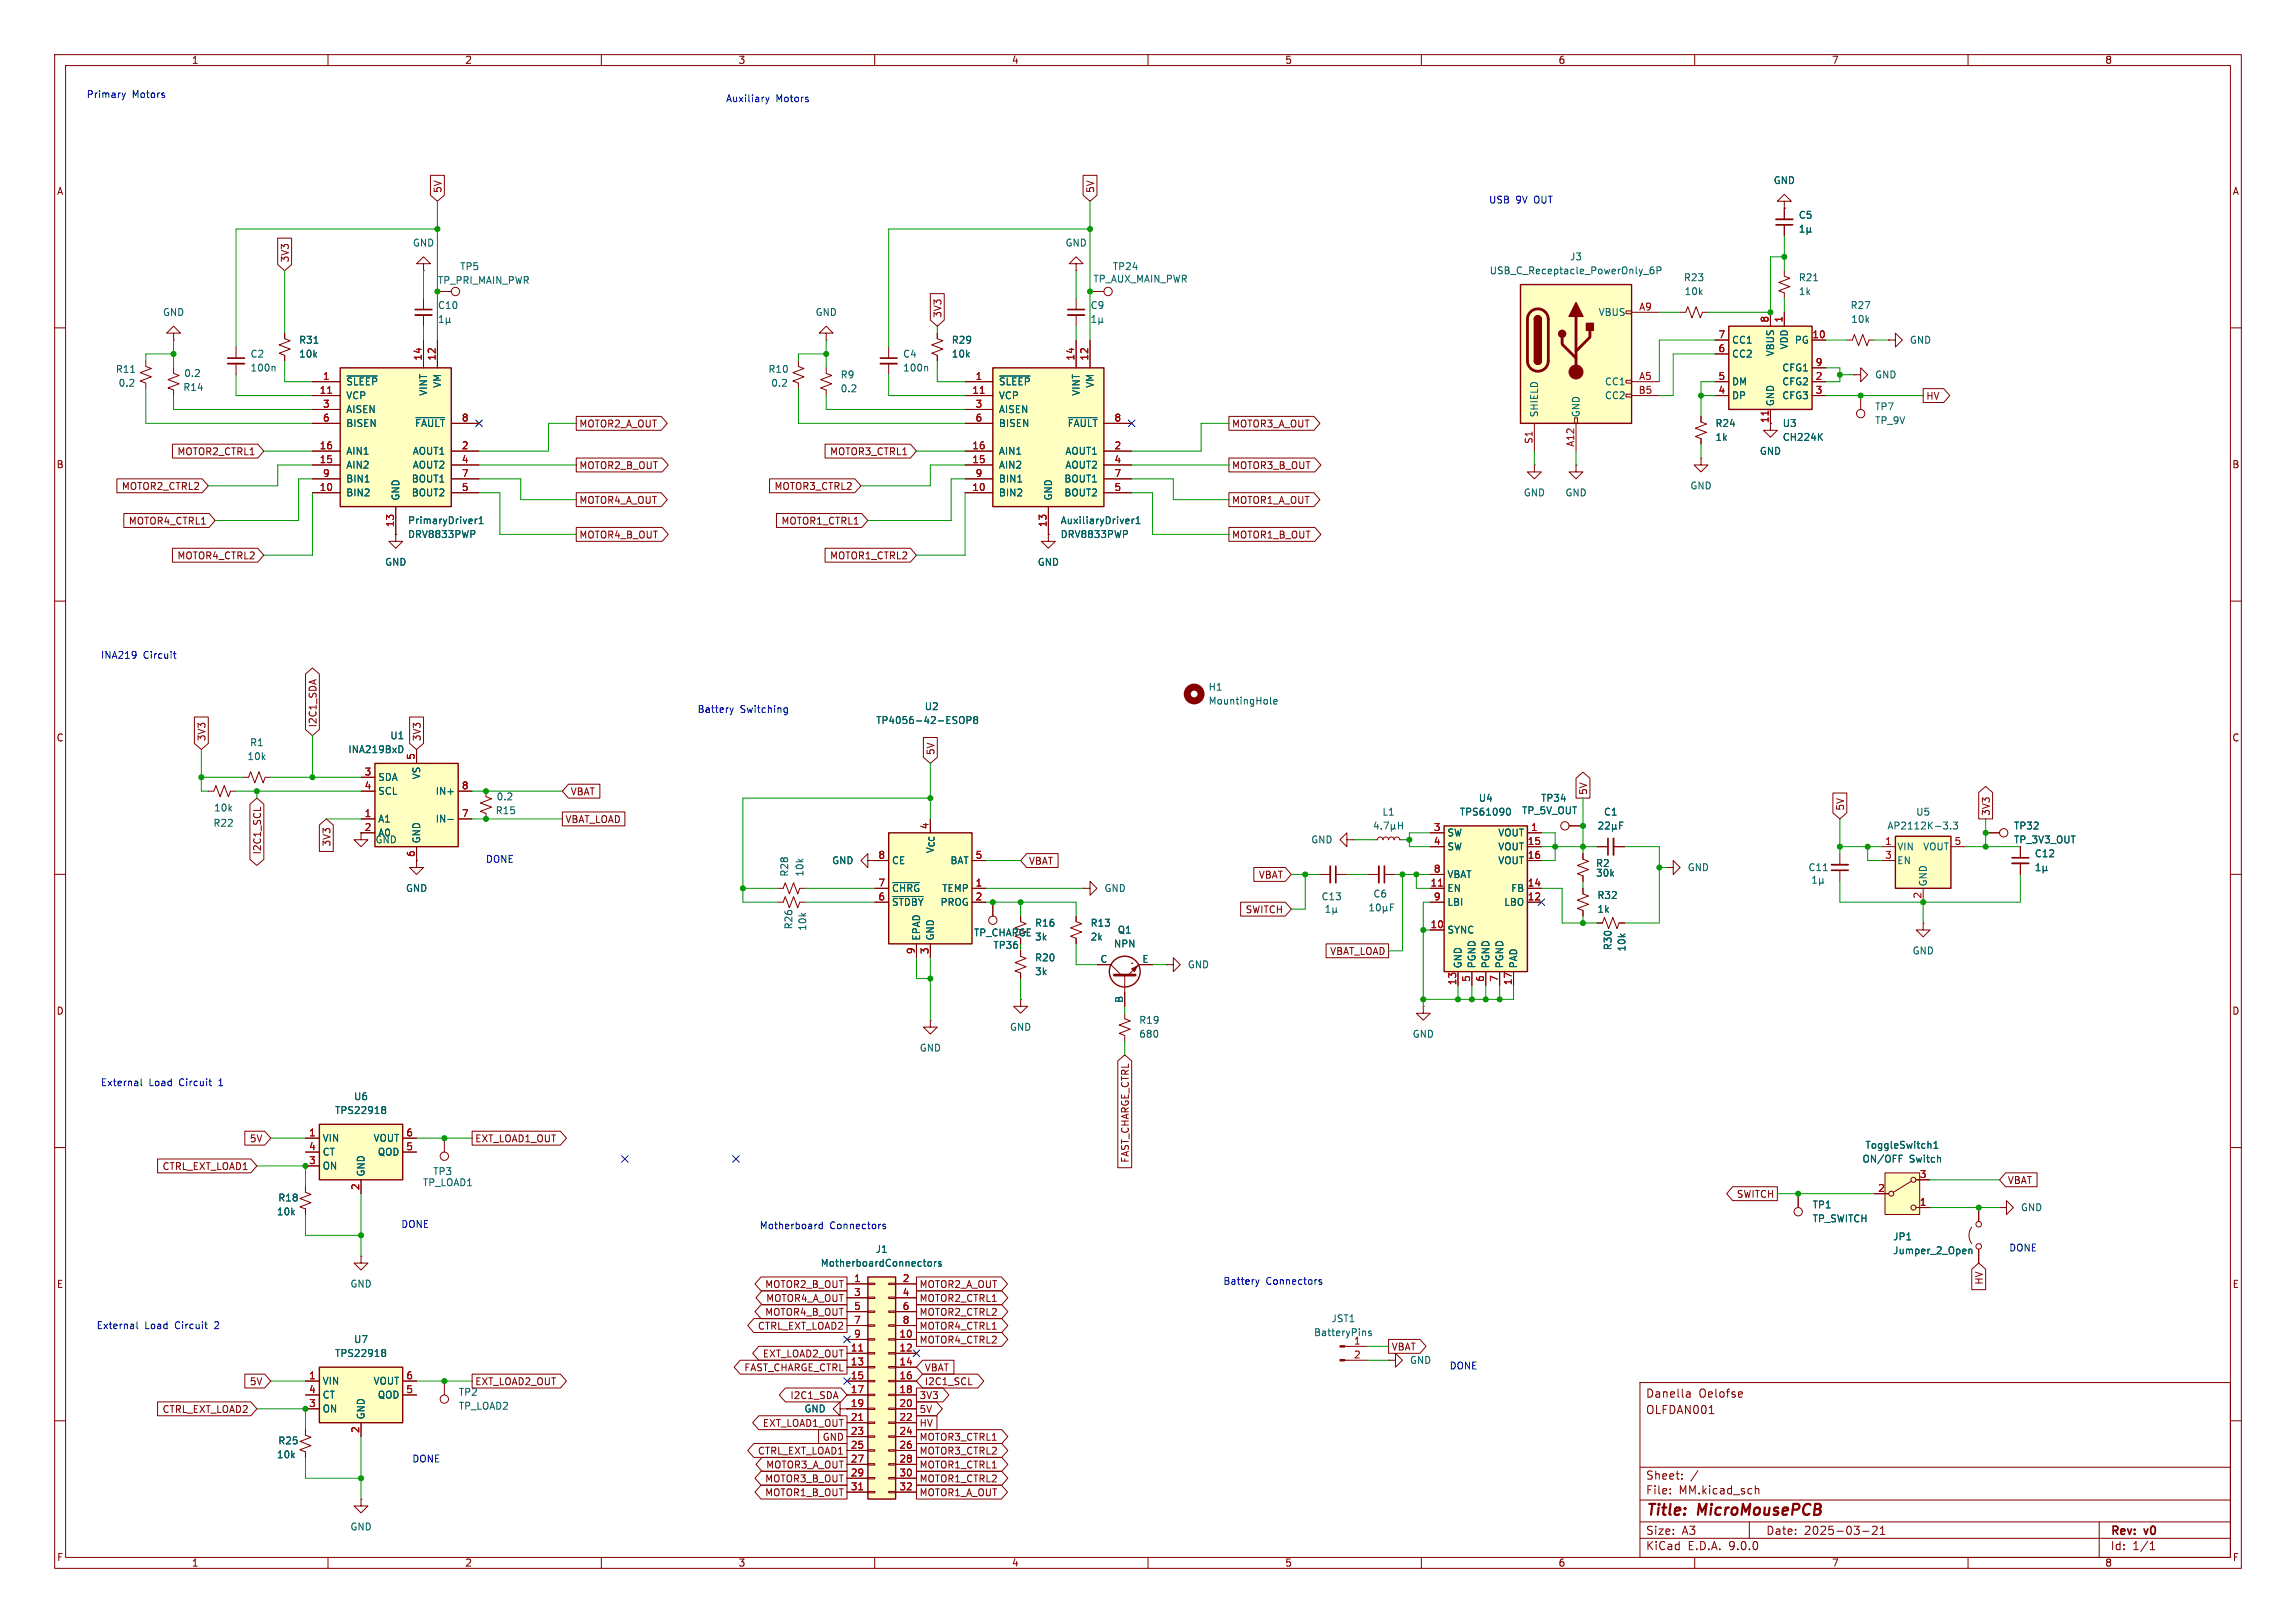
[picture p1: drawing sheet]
<svg xmlns="http://www.w3.org/2000/svg" width="420mm" height="297mm" viewBox="0 0 420 297" stroke-linecap="round" stroke-linejoin="round" font-family="sans-serif">
<defs><g id="words">
<g font-size="2.8" fill="#840000">
<text x="301" y="277.9">Title:</text>
<text x="310.6" y="277.9">MicroMousePCB</text>
</g>
<g font-size="2.1" fill="#840000">
<text x="301" y="256">Danella</text>
<text x="310.7" y="256">Oelofse</text>
<text x="301" y="259">OLFDAN001</text>
<text x="301" y="273.7">File:</text>
<text x="301" y="271">Sheet:</text>
<text x="307.1" y="273.7">MM.kicad_sch</text>
<text x="301" y="281.1">Size:</text>
<text x="307.6" y="281.1">A3</text>
<text x="323" y="281.1">Date:</text>
<text x="330" y="281.1">2025-03-21</text>
<text x="386" y="281.3">Rev:</text>
<text x="392.4" y="281.3">v0</text>
<text x="301" y="283.9">KiCad</text>
<text x="308.7" y="283.9">E.D.A.</text>
<text x="316.3" y="283.9">9.0.0</text>
<text x="386" y="283.9">Id:</text>
<text x="390.1" y="283.9">1/1</text>
</g>
<g font-size="1.8" fill="#840000">
<text x="35" y="11.9">1</text>
<text x="85" y="11.9">2</text>
<text x="135" y="11.9">3</text>
<text x="185" y="11.9">4</text>
<text x="235" y="11.9">5</text>
<text x="285" y="11.9">6</text>
<text x="335" y="11.9">7</text>
<text x="385" y="11.9">8</text>
<text x="10.3" y="35.9">A</text>
<text x="81" y="35.4" transform="rotate(-90 81 35.4)">5V</text>
<text x="200.3" y="35.4" transform="rotate(-90 200.3 35.4)">5V</text>
<text x="408.3" y="35.9">A</text>
<text x="53" y="48.1" transform="rotate(-90 53 48.1)">3V3</text>
<text x="172.4" y="58.3" transform="rotate(-90 172.4 58.3)">3V3</text>
<text x="323.6" y="77.5" transform="rotate(-90 323.6 77.5)">11</text>
<text x="352.3" y="73.3">HV</text>
<text x="32.4" y="83.5">MOTOR2_CTRL1</text>
<text x="105.9" y="78.4">MOTOR2_A_OUT</text>
<text x="151.7" y="83.5">MOTOR3_CTRL1</text>
<text x="225.3" y="78.4">MOTOR3_A_OUT</text>
<text x="10.3" y="85.9">B</text>
<text x="22.2" y="89.9">MOTOR2_CTRL2</text>
<text x="105.9" y="86">MOTOR2_B_OUT</text>
<text x="141.6" y="89.9">MOTOR3_CTRL2</text>
<text x="225.3" y="86">MOTOR3_B_OUT</text>
<text x="408.2" y="85.9">B</text>
<text x="105.9" y="92.4">MOTOR4_A_OUT</text>
<text x="225.3" y="92.4">MOTOR1_A_OUT</text>
<text x="23.5" y="96.2">MOTOR4_CTRL1</text>
<text x="105.9" y="98.7">MOTOR4_B_OUT</text>
<text x="142.8" y="96.2">MOTOR1_CTRL1</text>
<text x="225.3" y="98.7">MOTOR1_B_OUT</text>
<text x="32.4" y="102.6">MOTOR4_CTRL2</text>
<text x="151.7" y="102.6">MOTOR1_CTRL2</text>
<text x="10.3" y="135.9">C</text>
<text x="37.8" y="135.7" transform="rotate(-90 37.8 135.7)">3V3</text>
<text x="58.1" y="133.2" transform="rotate(-90 58.1 133.2)">I2C1_SDA</text>
<text x="77.2" y="135.7" transform="rotate(-90 77.2 135.7)">3V3</text>
<text x="408.2" y="135.9">C</text>
<text x="171.1" y="138.3" transform="rotate(-90 171.1 138.3)">5V</text>
<text x="104.3" y="145.7">VBAT</text>
<text x="290.5" y="145.6" transform="rotate(-90 290.5 145.6)">5V</text>
<text x="337.5" y="148.4" transform="rotate(-90 337.5 148.4)">5V</text>
<text x="364.2" y="149.4" transform="rotate(-90 364.2 149.4)">3V3</text>
<text x="60.6" y="155" transform="rotate(-90 60.6 155)">3V3</text>
<text x="66.6" y="152.1">2</text>
<text x="103.3" y="150.8">VBAT_LOAD</text>
<text x="47.9" y="156.5" transform="rotate(-90 47.9 156.5)">I2C1_SCL</text>
<text x="188.1" y="158.4">VBAT</text>
<text x="230.2" y="161">VBAT</text>
<text x="227.8" y="167.3">SWITCH</text>
<text x="243.2" y="174.9">VBAT_LOAD</text>
<text x="10.3" y="185.9">D</text>
<text x="408.2" y="185.9">D</text>
<text x="45.6" y="209.2">5V</text>
<text x="86.8" y="209.2">EXT_LOAD1_OUT</text>
<text x="29.6" y="214.3">CTRL_EXT_LOAD1</text>
<text x="206.7" y="212.9" transform="rotate(-90 206.7 212.9)">FAST_CHARGE_CTRL</text>
<text x="317.6" y="219.4">SWITCH</text>
<text x="367.2" y="216.9">VBAT</text>
<text x="10.3" y="235.9">E</text>
<text x="139.9" y="235.9">MOTOR2_B_OUT</text>
<text x="140" y="238.4">MOTOR4_A_OUT</text>
<text x="168.1" y="238.4">MOTOR2_CTRL1</text>
<text x="168.1" y="235.9">MOTOR2_A_OUT</text>
<text x="362.9" y="235.2" transform="rotate(-90 362.9 235.2)">HV</text>
<text x="408.3" y="235.9">E</text>
<text x="138.5" y="243.5">CTRL_EXT_LOAD2</text>
<text x="139.9" y="241">MOTOR4_B_OUT</text>
<text x="168.1" y="243.5">MOTOR4_CTRL1</text>
<text x="168.1" y="241">MOTOR2_CTRL2</text>
<text x="136.1" y="251.1">FAST_CHARGE_CTRL</text>
<text x="139.4" y="248.6">EXT_LOAD2_OUT</text>
<text x="168.1" y="246.1">MOTOR4_CTRL2</text>
<text x="169.1" y="251.1">VBAT</text>
<text x="254.5" y="247.3">VBAT</text>
<text x="45.6" y="253.7">5V</text>
<text x="86.8" y="253.7">EXT_LOAD2_OUT</text>
<text x="144.5" y="256.2">I2C1_SDA</text>
<text x="168.1" y="256.2">3V3</text>
<text x="169.1" y="253.7">I2C1_SCL</text>
<text x="29.6" y="258.8">CTRL_EXT_LOAD2</text>
<text x="139.4" y="261.3">EXT_LOAD1_OUT</text>
<text x="150.4" y="263.8">GND</text>
<text x="168.1" y="263.8">MOTOR3_CTRL1</text>
<text x="168.1" y="261.3">HV</text>
<text x="168.1" y="258.8">5V</text>
<text x="138.5" y="266.4">CTRL_EXT_LOAD1</text>
<text x="140" y="268.9">MOTOR3_A_OUT</text>
<text x="168.1" y="268.9">MOTOR1_CTRL1</text>
<text x="168.1" y="266.4">MOTOR3_CTRL2</text>
<text x="139.9" y="271.5">MOTOR3_B_OUT</text>
<text x="139.9" y="274">MOTOR1_B_OUT</text>
<text x="168.1" y="271.5">MOTOR1_CTRL2</text>
<text x="168.1" y="274">MOTOR1_A_OUT</text>
<text x="10.3" y="285.9">F</text>
<text x="35" y="286.9">1</text>
<text x="85" y="286.9">2</text>
<text x="135" y="286.9">3</text>
<text x="185" y="286.9">4</text>
<text x="235" y="286.9">5</text>
<text x="285" y="286.9">6</text>
<text x="335" y="286.9">7</text>
<text x="385" y="286.9">8</text>
<text x="408.3" y="285.9">F</text>
</g>
<g font-size="1.8" fill="#0000c2">
<text x="15.8" y="18.1">Primary</text>
<text x="24.2" y="18.1">Motors</text>
<text x="132.7" y="18.9">Auxiliary</text>
<text x="141.9" y="18.9">Motors</text>
<text x="272.3" y="37.4">USB</text>
<text x="277.3" y="37.4">9V</text>
<text x="280.7" y="37.4">OUT</text>
<text x="18.4" y="120.8">INA219</text>
<text x="26.2" y="120.8">Circuit</text>
<text x="127.5" y="130.7">Battery</text>
<text x="135.4" y="130.7">Switching</text>
<text x="88.8" y="158.1">DONE</text>
<text x="18.3" y="199">External</text>
<text x="27.2" y="199">Load</text>
<text x="32.9" y="199">Circuit</text>
<text x="40.3" y="199">1</text>
<text x="73.3" y="224.9">DONE</text>
<text x="138.9" y="225.1">Motherboard</text>
<text x="151.8" y="225.1">Connectors</text>
<text x="367.4" y="229.2">DONE</text>
<text x="223.7" y="235.3">Battery</text>
<text x="231.6" y="235.3">Connectors</text>
<text x="17.6" y="243.4">External</text>
<text x="26.5" y="243.4">Load</text>
<text x="32.1" y="243.4">Circuit</text>
<text x="39.5" y="243.4">2</text>
<text x="265.1" y="250.8">DONE</text>
<text x="75.3" y="267.8">DONE</text>
</g>
<g font-size="1.8" fill="#006464">
<text x="324.4" y="33.9">GND</text>
<text x="328.9" y="40.2">C5</text>
<text x="75.4" y="45.3">GND</text>
<text x="194.8" y="45.3">GND</text>
<text x="287.1" y="47.9">J3</text>
<text x="80" y="52.2">TP_PRI_MAIN_PWR</text>
<text x="84.1" y="49.6">TP5</text>
<text x="199.9" y="51.9">TP_AUX_MAIN_PWR</text>
<text x="203.5" y="49.6">TP24</text>
<text x="272.4" y="50.4">USB_C_Receptacle_PowerOnly_6P</text>
<text x="307.9" y="51.7">R23</text>
<text x="328.9" y="51.7">R21</text>
<text x="29.7" y="58">GND</text>
<text x="80" y="56.7">C10</text>
<text x="149.1" y="58">GND</text>
<text x="199.4" y="56.7">C9</text>
<text x="292.3" y="58">VBUS</text>
<text x="308.1" y="54.2">10k</text>
<text x="328.9" y="54.2">1k</text>
<text x="338.4" y="56.7">R27</text>
<text x="338.5" y="59.3">10k</text>
<text x="45.7" y="65.6">C2</text>
<text x="54.6" y="65.6">10k</text>
<text x="54.6" y="63.1">R31</text>
<text x="165.1" y="65.6">C4</text>
<text x="174" y="65.6">10k</text>
<text x="174" y="63.1">R29</text>
<text x="316.7" y="63.1">CC1</text>
<text x="316.7" y="65.6">CC2</text>
<text x="324.7" y="65.3" transform="rotate(-90 324.7 65.3)">VBUS</text>
<text x="327.3" y="64" transform="rotate(-90 327.3 64)">VDD</text>
<text x="328.2" y="63.1">PG</text>
<text x="349.3" y="63.1">GND</text>
<text x="21.1" y="68.4">R11</text>
<text x="21.6" y="71">0.2</text>
<text x="33.4" y="71.7">R14</text>
<text x="33.6" y="69.2">0.2</text>
<text x="45.7" y="68.2">100n</text>
<text x="63.2" y="70.7">~{SLEEP}</text>
<text x="80.9" y="71.1" transform="rotate(-90 80.9 71.1)">VM</text>
<text x="140.5" y="68.4">R10</text>
<text x="141" y="71">0.2</text>
<text x="153.7" y="69.4">R9</text>
<text x="153.7" y="72">0.2</text>
<text x="165.1" y="68.2">100n</text>
<text x="182.6" y="70.7">~{SLEEP}</text>
<text x="200.3" y="71.1" transform="rotate(-90 200.3 71.1)">VM</text>
<text x="293.5" y="70.7">CC1</text>
<text x="316.7" y="70.7">DM</text>
<text x="325.9" y="68.2">CFG1</text>
<text x="325.9" y="70.7">CFG2</text>
<text x="342.9" y="69.4">GND</text>
<text x="63.2" y="73.3">VCP</text>
<text x="63.2" y="75.8">AISEN</text>
<text x="78.3" y="72.5" transform="rotate(-90 78.3 72.5)">VINT</text>
<text x="182.6" y="73.3">VCP</text>
<text x="182.6" y="75.8">AISEN</text>
<text x="197.7" y="72.5" transform="rotate(-90 197.7 72.5)">VINT</text>
<text x="281.5" y="76.5" transform="rotate(-90 281.5 76.5)">SHIELD</text>
<text x="289.2" y="76.5" transform="rotate(-90 289.2 76.5)">GND</text>
<text x="293.5" y="73.3">CC2</text>
<text x="316.7" y="73.3">DP</text>
<text x="324.7" y="74.4" transform="rotate(-90 324.7 74.4)">GND</text>
<text x="325.9" y="73.3">CFG3</text>
<text x="342.9" y="75.3">TP7</text>
<text x="342.9" y="77.8">TP_9V</text>
<text x="63.2" y="78.3">BISEN</text>
<text x="63.2" y="83.4">AIN1</text>
<text x="75.4" y="83.4">AOUT1</text>
<text x="75.8" y="78.3">~{FAULT}</text>
<text x="182.6" y="78.3">BISEN</text>
<text x="182.6" y="83.4">AIN1</text>
<text x="194.8" y="83.4">AOUT1</text>
<text x="195.2" y="78.3">~{FAULT}</text>
<text x="313.7" y="78.3">R24</text>
<text x="313.7" y="80.9">1k</text>
<text x="321.8" y="83.4">GND</text>
<text x="326" y="78.3">U3</text>
<text x="326" y="80.9">CH224K</text>
<text x="63.2" y="86">AIN2</text>
<text x="63.2" y="88.5">BIN1</text>
<text x="75.2" y="88.5">BOUT1</text>
<text x="75.4" y="86">AOUT2</text>
<text x="182.6" y="86">AIN2</text>
<text x="182.6" y="88.5">BIN1</text>
<text x="194.6" y="88.5">BOUT1</text>
<text x="194.8" y="86">AOUT2</text>
<text x="309.1" y="89.8">GND</text>
<text x="63.2" y="91">BIN2</text>
<text x="73.3" y="91.7" transform="rotate(-90 73.3 91.7)">GND</text>
<text x="75.2" y="91">BOUT2</text>
<text x="182.6" y="91">BIN2</text>
<text x="192.6" y="91.7" transform="rotate(-90 192.6 91.7)">GND</text>
<text x="194.6" y="91">BOUT2</text>
<text x="278.6" y="91">GND</text>
<text x="286.3" y="91">GND</text>
<text x="74.5" y="96.1">PrimaryDriver1</text>
<text x="74.5" y="98.7">DRV8833PWP</text>
<text x="193.9" y="96.1">AuxiliaryDriver1</text>
<text x="193.9" y="98.7">DRV8833PWP</text>
<text x="70.4" y="103.7">GND</text>
<text x="189.7" y="103.7">GND</text>
<text x="169.1" y="130.1">U2</text>
<text x="221" y="126.6">H1</text>
<text x="221" y="129.1">MountingHole</text>
<text x="45.6" y="136.8">R1</text>
<text x="71.3" y="135.5">U1</text>
<text x="160.2" y="132.7">TP4056-42-ESOP8</text>
<text x="45.2" y="139.3">10k</text>
<text x="63.6" y="138">INA219BxD</text>
<text x="69.1" y="143.1">SDA</text>
<text x="77.1" y="142.7" transform="rotate(-90 77.1 142.7)">VS</text>
<text x="39.1" y="148.7">10k</text>
<text x="69.1" y="145.6">SCL</text>
<text x="79.6" y="145.6">IN+</text>
<text x="90.6" y="149.2">R15</text>
<text x="90.7" y="146.7">0.2</text>
<text x="252.8" y="149.5">L1</text>
<text x="266.9" y="149.5">TPS61090</text>
<text x="270.4" y="146.9">U4</text>
<text x="278.3" y="149.2">TP_5V_OUT</text>
<text x="281.8" y="146.9">TP34</text>
<text x="293.3" y="149.5">C1</text>
<text x="350.4" y="149.5">U5</text>
<text x="38.9" y="151.5">R22</text>
<text x="68.6" y="154.5">GND</text>
<text x="69.1" y="150.7">A1</text>
<text x="69.1" y="153.3">A0</text>
<text x="77.1" y="154.4" transform="rotate(-90 77.1 154.4)">GND</text>
<text x="79.6" y="150.7">IN-</text>
<text x="239.8" y="154.5">GND</text>
<text x="264.7" y="153.3">SW</text>
<text x="264.7" y="155.8">SW</text>
<text x="274" y="153.3">VOUT</text>
<text x="274" y="155.8">VOUT</text>
<text x="345.2" y="152">AP2112K-3.3</text>
<text x="347" y="155.8">VIN</text>
<text x="351.7" y="155.8">VOUT</text>
<text x="368.3" y="152">TP32</text>
<text x="368.3" y="154.5">TP_3V3_OUT</text>
<text x="144.4" y="160.5" transform="rotate(-90 144.4 160.5)">R28</text>
<text x="147.2" y="160.5" transform="rotate(-90 147.2 160.5)">10k</text>
<text x="152.1" y="158.3">GND</text>
<text x="163.1" y="158.3">CE</text>
<text x="171" y="156.3" transform="rotate(-90 171 156.3)">V_{CC}</text>
<text x="173.8" y="158.3">BAT</text>
<text x="264.7" y="160.9">VBAT</text>
<text x="274" y="158.3">VOUT</text>
<text x="291.9" y="158.9">R2</text>
<text x="291.9" y="160.6">30k</text>
<text x="308.6" y="159.6">GND</text>
<text x="330.7" y="159.6">C11</text>
<text x="347" y="158.3">EN</text>
<text x="372.1" y="157.1">C12</text>
<text x="74.2" y="163.4">GND</text>
<text x="163.1" y="163.4">~{CHRG}</text>
<text x="163.1" y="166">~{STDBY} PROG</text>
<text x="172.3" y="163.4">TEMP</text>
<text x="201.9" y="163.4">GND</text>
<text x="241.6" y="164.9">C13</text>
<text x="251.1" y="164.4">C6</text>
<text x="264.7" y="163.4">EN</text>
<text x="264.7" y="166">LBI</text>
<text x="275.1" y="166">LBO</text>
<text x="276.3" y="163.4">FB</text>
<text x="292.1" y="164.7">R32</text>
<text x="292.1" y="167.2">1k</text>
<text x="352.7" y="162.3" transform="rotate(-90 352.7 162.3)">GND</text>
<text x="145.1" y="170.2" transform="rotate(-90 145.1 170.2)">R26</text>
<text x="147.7" y="170.4" transform="rotate(-90 147.7 170.4)">10k</text>
<text x="168.5" y="172.2" transform="rotate(-90 168.5 172.2)">EPAD</text>
<text x="171" y="172.2" transform="rotate(-90 171 172.2)">GND</text>
<text x="178.1" y="171.6">TP_CHARGE</text>
<text x="181.6" y="173.8">TP36</text>
<text x="189.2" y="169.8">R16</text>
<text x="189.2" y="172.3">3k</text>
<text x="199.4" y="169.8">R13</text>
<text x="199.4" y="172.3">2k</text>
<text x="203.7" y="173.6">NPN</text>
<text x="204.4" y="171">Q1</text>
<text x="264.7" y="171">SYNC</text>
<text x="295" y="174" transform="rotate(-90 295 174)">R30</text>
<text x="189.2" y="176.1">R20</text>
<text x="189.2" y="178.7">3k</text>
<text x="201.2" y="176.3">C</text>
<text x="208.9" y="176.3">E</text>
<text x="217.2" y="177.4">GND</text>
<text x="267.6" y="177.3" transform="rotate(-90 267.6 177.3)">GND</text>
<text x="270.1" y="177.3" transform="rotate(-90 270.1 177.3)">PGND</text>
<text x="272.6" y="177.3" transform="rotate(-90 272.6 177.3)">PGND</text>
<text x="275.2" y="177.3" transform="rotate(-90 275.2 177.3)">PGND</text>
<text x="277.7" y="177.3" transform="rotate(-90 277.7 177.3)">PAD</text>
<text x="297.5" y="174.2" transform="rotate(-90 297.5 174.2)">10k</text>
<text x="349.8" y="174.9">GND</text>
<text x="205.5" y="183.6" transform="rotate(-90 205.5 183.6)">B</text>
<text x="184.7" y="188.8">GND</text>
<text x="208.3" y="190.1">680</text>
<text x="208.3" y="187.6">R19</text>
<text x="258.3" y="190.1">GND</text>
<text x="168.1" y="192.6">GND</text>
<text x="64.7" y="201.5">U6</text>
<text x="58.9" y="209.1">VIN</text>
<text x="61.2" y="204.1">TPS22918</text>
<text x="68.2" y="209.1">VOUT</text>
<text x="58.9" y="211.7">CT</text>
<text x="58.9" y="214.2">ON</text>
<text x="66.9" y="215.4" transform="rotate(-90 66.9 215.4)">GND</text>
<text x="69" y="211.7">QOD</text>
<text x="79.1" y="215.2">TP3</text>
<text x="340.6" y="213">ON/OFF</text>
<text x="341.1" y="210.4">ToggleSwitch1</text>
<text x="349.3" y="213">Switch</text>
<text x="50.8" y="220.1">R18</text>
<text x="77.3" y="217.3">TP_LOAD1</text>
<text x="331.5" y="221.3">TP1</text>
<text x="369.6" y="221.8">GND</text>
<text x="50.6" y="222.6">10k</text>
<text x="331.5" y="223.9">TP_SWITCH</text>
<text x="346.2" y="227.2">JP1</text>
<text x="150" y="232">MotherboardConnectors</text>
<text x="160.1" y="229.5">J1</text>
<text x="346.2" y="229.7">Jumper_2_Open</text>
<text x="64" y="235.8">GND</text>
<text x="64.7" y="246">U7</text>
<text x="240.3" y="244.7">BatteryPins</text>
<text x="243.5" y="242.2">JST1</text>
<text x="61.2" y="248.5">TPS22918</text>
<text x="257.8" y="249.8">GND</text>
<text x="58.9" y="253.6">VIN</text>
<text x="58.9" y="256.1">CT</text>
<text x="68.2" y="253.6">VOUT</text>
<text x="69" y="256.1">QOD</text>
<text x="83.8" y="255.6">TP2</text>
<text x="58.9" y="258.7">ON</text>
<text x="66.9" y="259.8" transform="rotate(-90 66.9 259.8)">GND</text>
<text x="83.8" y="258.2">TP_LOAD2</text>
<text x="147" y="258.7">GND</text>
<text x="50.6" y="267.1">10k</text>
<text x="50.8" y="264.5">R25</text>
<text x="64" y="280.3">GND</text>
</g>
<g font-size="1.8" fill="#a90000">
<text x="299.7" y="56.9">A9</text>
<text x="323.6" y="59.1" transform="rotate(-90 323.6 59.1)">8</text>
<text x="326.1" y="59.1" transform="rotate(-90 326.1 59.1)">1</text>
<text x="314.3" y="62">7</text>
<text x="314.3" y="64.5">6</text>
<text x="331.4" y="62">10</text>
<text x="59" y="69.6">1</text>
<text x="77.2" y="66.1" transform="rotate(-90 77.2 66.1)">14</text>
<text x="79.8" y="66.1" transform="rotate(-90 79.8 66.1)">12</text>
<text x="178.4" y="69.6">1</text>
<text x="196.6" y="66.1" transform="rotate(-90 196.6 66.1)">14</text>
<text x="199.1" y="66.1" transform="rotate(-90 199.1 66.1)">12</text>
<text x="299.7" y="69.6">A5</text>
<text x="314.3" y="69.6">5</text>
<text x="332" y="67.1">9</text>
<text x="332" y="69.6">2</text>
<text x="58.4" y="72.1">11</text>
<text x="59" y="74.7">3</text>
<text x="59" y="77.2">6</text>
<text x="84.4" y="77.2">8</text>
<text x="177.8" y="72.1">11</text>
<text x="178.4" y="74.7">3</text>
<text x="178.4" y="77.2">6</text>
<text x="203.8" y="77.2">8</text>
<text x="299.6" y="72.1">B5</text>
<text x="314.3" y="72.1">4</text>
<text x="332" y="72.1">3</text>
<text x="58.4" y="82.3">16</text>
<text x="84.4" y="82.3">2</text>
<text x="177.8" y="82.3">16</text>
<text x="203.8" y="82.3">2</text>
<text x="280.4" y="81.3" transform="rotate(-90 280.4 81.3)">S1</text>
<text x="288" y="81.9" transform="rotate(-90 288 81.9)">A12</text>
<text x="58.4" y="84.8">15</text>
<text x="58.4" y="89.9">10</text>
<text x="59" y="87.4">9</text>
<text x="84.4" y="84.8">4</text>
<text x="84.4" y="87.4">7</text>
<text x="84.4" y="89.9">5</text>
<text x="177.8" y="84.8">15</text>
<text x="177.8" y="89.9">10</text>
<text x="178.4" y="87.4">9</text>
<text x="203.8" y="84.8">4</text>
<text x="203.8" y="87.4">7</text>
<text x="203.8" y="89.9">5</text>
<text x="72.1" y="96.6" transform="rotate(-90 72.1 96.6)">13</text>
<text x="191.5" y="96.6" transform="rotate(-90 191.5 96.6)">13</text>
<text x="66.6" y="142">3</text>
<text x="75.9" y="139.1" transform="rotate(-90 75.9 139.1)">5</text>
<text x="66.6" y="144.5">4</text>
<text x="66.6" y="149.6">1</text>
<text x="84.4" y="144.5">8</text>
<text x="84.4" y="149.6">7</text>
<text x="169.9" y="151.8" transform="rotate(-90 169.9 151.8)">4</text>
<text x="262.2" y="152.1">3</text>
<text x="262.2" y="154.7">4</text>
<text x="279.4" y="154.7">15</text>
<text x="280" y="152.1">1</text>
<text x="344.7" y="154.7">1</text>
<text x="357.4" y="154.7">5</text>
<text x="75.9" y="156.9" transform="rotate(-90 75.9 156.9)">6</text>
<text x="160.6" y="157.2">8</text>
<text x="178.4" y="157.2">5</text>
<text x="262.2" y="159.8">8</text>
<text x="279.4" y="157.2">16</text>
<text x="344.7" y="157.2">3</text>
<text x="160.6" y="162.3">7</text>
<text x="160.6" y="164.8">6</text>
<text x="178.4" y="162.3">1</text>
<text x="178.4" y="164.8">2</text>
<text x="261.6" y="162.3">11</text>
<text x="262.2" y="164.8">9</text>
<text x="279.4" y="162.3">14</text>
<text x="279.4" y="164.8">12</text>
<text x="351.5" y="164.5" transform="rotate(-90 351.5 164.5)">2</text>
<text x="261.6" y="169.9">10</text>
<text x="167.4" y="174.7" transform="rotate(-90 167.4 174.7)">9</text>
<text x="169.9" y="174.7" transform="rotate(-90 169.9 174.7)">3</text>
<text x="269" y="179.8" transform="rotate(-90 269 179.8)">5</text>
<text x="271.5" y="179.8" transform="rotate(-90 271.5 179.8)">6</text>
<text x="274.1" y="179.8" transform="rotate(-90 274.1 179.8)">7</text>
<text x="266.4" y="180.4" transform="rotate(-90 266.4 180.4)">13</text>
<text x="276.6" y="180.4" transform="rotate(-90 276.6 180.4)">17</text>
<text x="56.4" y="208">1</text>
<text x="74.2" y="208">6</text>
<text x="56.4" y="210.6">4</text>
<text x="56.4" y="213.1">3</text>
<text x="74.2" y="210.6">5</text>
<text x="351.1" y="215.6">3</text>
<text x="65.8" y="217.9" transform="rotate(-90 65.8 217.9)">2</text>
<text x="343.5" y="218.2">2</text>
<text x="351.1" y="220.7">1</text>
<text x="156.1" y="234.7">1</text>
<text x="156.1" y="237.2">3</text>
<text x="156.1" y="239.8">5</text>
<text x="165" y="234.7">2</text>
<text x="165" y="237.2">4</text>
<text x="165" y="239.8">6</text>
<text x="156.1" y="242.3">7</text>
<text x="156.1" y="244.9">9</text>
<text x="164.4" y="244.9">10</text>
<text x="165" y="242.3">8</text>
<text x="155.5" y="247.4">11</text>
<text x="155.5" y="249.9">13</text>
<text x="164.4" y="247.4">12</text>
<text x="164.4" y="249.9">14</text>
<text x="247.6" y="246.1">1</text>
<text x="247.6" y="248.7">2</text>
<text x="56.4" y="252.5">1</text>
<text x="56.4" y="255">4</text>
<text x="56.4" y="257.6">3</text>
<text x="74.2" y="252.5">6</text>
<text x="74.2" y="255">5</text>
<text x="155.5" y="252.5">15</text>
<text x="155.5" y="255">17</text>
<text x="155.5" y="257.6">19</text>
<text x="164.4" y="252.5">16</text>
<text x="164.4" y="255">18</text>
<text x="164.4" y="257.6">20</text>
<text x="65.8" y="262.3" transform="rotate(-90 65.8 262.3)">2</text>
<text x="155.5" y="260.1">21</text>
<text x="155.5" y="262.6">23</text>
<text x="164.4" y="260.1">22</text>
<text x="164.4" y="262.6">24</text>
<text x="155.5" y="265.2">25</text>
<text x="155.5" y="267.7">27</text>
<text x="164.4" y="265.2">26</text>
<text x="164.4" y="267.7">28</text>
<text x="155.5" y="270.3">29</text>
<text x="155.5" y="272.8">31</text>
<text x="164.4" y="270.3">30</text>
<text x="164.4" y="272.8">32</text>
</g>
</g></defs>
<g fill="none" stroke="#840000" stroke-width=".18">
<path d="M10 10h400v277h-400zM12 12h396v273h-396zM60 10v2M110 10v2M160 10v2M210 10v2M260 10v2M310 10v2M360 10v2M196.8 54.6v2M196.8 57.7v2M10 60h2"/>
<path d="M171.4 61v1l1.1 .4-2.1 .7 2.1 .8-2.1 .7 1 .4v1M408 60h2M10 110h2M408 110h2M10 160h2M66 152.4v1.3h1.3l-1.3 1.2-1.2-1.2h1.2M76.2 157.5v1.3h1.3l-1.3 1.2-1.3-1.2h1.3M76.2 157.5h.1M408 160h2M186.7 167.6v1.1l1 .3-2 .8 1 .4M186.7 171.7v1M10 210h2"/>
<path d="M408 210h2M300 253h108v32h-108zM308.7 254.7h.2l.3 .2v.8M309.2 255.6l-.5 .1M309.2 255l-.5 .1M312.7 258.7h.8M318.5 254.7l.2 .3-.7 .2M318.7 255.6l-.2 .1M10 260h2M300 278.5h108M300 274.5h108M300 268.5h108"/>
<path d="M305.5 273.2v.2M305.5 272.5v.1M307.7 270.5v.2M307.7 269.8v.1M310.6 269.1l-1.3 1.9M320 278.5v3M321.1 271.9v1.5M321.1 272.5l.2-.1 .4 .1v.9M342.5 279.4l.6-.1 .2 .1 .1 .3-1 1.1h1M343.9 279.7l.5-.4v1.5M384 278.5v6.5M408 260h2"/>
<path d="M60 285v2M110 285v2M160 285v2M210 285v2M260 285v2M300 281.5h108M310 285v2M340.7 280.2h1.2M343.9 280.8h.9M360 285v2M393.3 283.6h.9M393.3 282.5l.4-.4v1.5"/>
</g>
<path d="M195.3 56.6h3.1" fill="none" stroke="#840000" stroke-width=".3"/>
<path d="M195.3 57.7h3.1" fill="none" stroke="#840000" stroke-width=".33"/>
<path d="M199.7 59h.8M199.7 58.1l.4-.4v1.3M201 58.8l.2 .2h.2l.2-.2M201 58.2v1.2M201.6 58.8l.2 .2M201.6 58.2v.6" fill="none" stroke="#006464" stroke-width=".18"/>
<path d="M181.6 67.3h20.3v25.4h-20.3z" fill="#ffffc2"/>
<path d="M181.6 67.3h20.3v25.4h-20.3z" fill="none" stroke="#840000" stroke-width=".25"/>
<g fill="none" stroke="#840000" stroke-width=".18">
<path d="M176.5 69.9h5.1M176.5 72.4h5.1M176.5 74.9h5.1M176.5 77.5h5.1M196.8 62.2v5.1M199.4 62.2v5.1M201.9 77.5h5.1M72.4 97.8v1.3h1.3l-1.3 1.2-1.3-1.2h1.3M72.4 97.8h.1M176.5 82.6h5.1M176.5 85.1h5.1M176.5 87.6h5.1"/>
<path d="M176.5 90.2h5.1M191.8 92.7v5.1M201.9 82.6h5.1M201.9 85.1h5.1M201.9 87.6h5.1M201.9 90.2h5.1M55.9 217.2v1l1 .4-2 .7 2 .8-2 .8 1 .3v1"/>
</g>
<path d="M182.9 68.8h5.5M195.4 76.4h5.3M186.2 88.2h.7M206.1 97.2l.1 .1-.1 .4M207.1 95v.8M207.5 95l-.4 .2M207.8 95.8h.7M207.8 94.9l.4-.3v1.2" fill="none" stroke="#006464" stroke-width=".18"/>
<path d="M179.3 72h.7" fill="none" stroke="#a90000" stroke-width=".18"/>
<path d="M62.2 67.3h20.3v25.4h-20.3z" fill="#ffffc2"/>
<path d="M62.2 67.3h20.3v25.4h-20.3z" fill="none" stroke="#840000" stroke-width=".25"/>
<g fill="none" stroke="#840000" stroke-width=".18">
<path d="M57.1 69.9h5.1M57.1 72.4h5.1M57.1 74.9h5.1M57.1 77.5h5.1M77.5 62.2v5.1M80 62.2v5.1M82.5 77.5h5.1M146 66v1.1l1.1 .3-2.1 .8 2.1 .8-2.1 .7 1 .4v1M151.1 67.3v1l1 .4-2 .8 2 .7-2 .8 1 .4v1M57.1 82.6h5.1M57.1 85.1h5.1M57.1 87.6h5.1"/>
<path d="M57.1 90.2h5.1M72.4 92.7v5.1M82.5 82.6h5.1M82.5 85.1h5.1M82.5 87.6h5.1M82.5 90.2h5.1M66 274.3v1.3h1.3l-1.3 1.3-1.2-1.3h1.2M66 274.3h.1"/>
</g>
<path d="M63.5 68.8h5.5M76.1 76.4h5.2M66.8 88.2h.7M86.7 97.2l.2 .1-.2 .4M86.9 95v.8M87.3 95l-.4 .2M87.6 95.8h.8M87.6 94.9l.4-.3v1.2" fill="none" stroke="#006464" stroke-width=".18"/>
<path d="M59.9 72h.8" fill="none" stroke="#a90000" stroke-width=".18"/>
<path d="M346.7 153h10.2v9.6h-10.2z" fill="#ffffc2"/>
<path d="M346.7 153h10.2v9.6h-10.2z" fill="none" stroke="#840000" stroke-width=".25"/>
<path d="M344.2 154.9h2.5M344.2 157.5h2.5M356.9 154.9h2.5M351.8 162.6v2.5M365.8 221h1.2v-1.3l1.3 1.3-1.3 1.2v-1.2M365.8 221h.1" fill="none" stroke="#840000" stroke-width=".18"/>
<path d="M355.5 150.4h.8l-.5 .5M356.2 151v.6M356.8 151.6v.1M357.3 150.4h.8l-.4 .5 .3 .1v.6l-.2 .1-.5-.1" fill="none" stroke="#006464" stroke-width=".18"/>
<path d="M58.4 250.2h15.3v10.1h-15.3z" fill="#ffffc2"/>
<path d="M58.4 250.2h15.3v10.1h-15.3z" fill="none" stroke="#840000" stroke-width=".25"/>
<path d="M55.9 252.7h2.5M55.9 255.3h2.5M55.9 257.8h2.5M73.7 252.7h2.5M73.7 255.3h2.5M66 260.3v2.6" fill="none" stroke="#840000" stroke-width=".18"/>
<path d="M70.1 247h.2l.2 .2-.2 .3M70.1 247.5h.2M70.3 247.5l.2 .2v.3l-.1 .2h-.3" fill="none" stroke="#006464" stroke-width=".18"/>
<path d="M278.1 52.1h20.3v25.4h-20.3z" fill="#ffffc2"/>
<path d="M297.4 56.9h1v.5h-1zM298.4 57.2h5.1M280.7 77.5v5.1M288 76.5h.5v1h-.5zM288.3 77.5v5.1M297.4 69.6h1v.5h-1zM297.4 72.1h1v.5h-1zM298.4 69.9h5.1M298.4 72.4h5.1" fill="none" stroke="#840000" stroke-width=".18"/>
<path d="M278.1 52.1h20.3v25.4h-20.3zM280.7 58.4a.64 .64 0 0 1 .6-.6 .64 .64 0 0 1 .6 .6M280.7 66a.64 .64 0 0 0 .6 .7 .64 .64 0 0 0 .6-.7" fill="none" stroke="#840000" stroke-width=".25"/>
<path d="M280 57.1a1.91 1.91 0 0 1 2-.4 1.91 1.91 0 0 1 1.2 1.7v7.6a1.91 1.91 0 0 1-1.9 1.9 1.91 1.91 0 0 1-1.9-1.9v-7.7l.2-.7zM288.3 57.9v10.2M285.7 61.7v1.3l2.6 2.5M290.8 60.5v1.2l-2.5 2.6" fill="none" stroke="#840000" stroke-width=".51"/>
<g fill="#840000" stroke="#840000" stroke-width=".25">
<path d="M280.7 58.4h1.2v7.6h-1.2z"/>
<path d="M280.9 58a.64 .64 0 0 1 .6-.2 .64 .64 0 0 1 .4 .6h-1.2z"/>
<path d="M280.7 66h1.2a.64 .64 0 0 1-.6 .7 .64 .64 0 0 1-.6-.7z"/>
<path d="M288.3 55.4l1.3 2.5h-2.6z"/>
<path d="M290.2 59.2h1.3v1.3h-1.3z"/>
<circle cx="285.7" cy="61.1" r=".63"/>
</g>
<circle cx="288.3" cy="68.1" r="1.27" fill="#840000" stroke="#840000" stroke-width=".18"/>
<path d="M300.6 50.2h1M302.4 48.8l-.3 .1a.86 .86 0 0 0 0 1.2l.4-.1 .1-.4-.3-.3-.3 .1-.2 .2M303.1 49.5l.6-.1 .1-.1v-.3l-.7-.2v1.3" fill="none" stroke="#006464" stroke-width=".18"/>
<path d="M158.7 233.7h5.1v40.6h-5.1z" fill="#ffffc2"/>
<path d="M158.7 233.7h5.1v40.6h-5.1z" fill="none" stroke="#840000" stroke-width=".25"/>
<g fill="none" stroke="#840000" stroke-width=".18">
<path d="M162.6 63.5v2M162.6 66.5v2.1M66 229.9v1.2h1.3l-1.3 1.3-1.2-1.3h1.2M66 229.9h.1M154.9 234.9h3.8M154.9 237.5h3.8M158.7 234.8h1.3v.3h-1.3zM158.7 237.4h1.3v.2h-1.3zM158.7 239.9h1.3v.3h-1.3zM162.6 234.8h1.2v.3h-1.2zM162.6 237.4h1.2v.2h-1.2zM162.6 239.9h1.2v.3h-1.2z"/>
<path d="M163.8 234.9h3.8M163.8 237.5h3.8M154.9 240h3.8M154.9 242.6h3.8M154.9 245.1h3.8M154.9 247.6h3.8M154.9 250.2h3.8M154.9 252.7h3.8M154.9 255.3h3.8M154.9 257.8h3.8M158.7 242.4h1.3v.3h-1.3zM158.7 245h1.3v.2h-1.3z"/>
<path d="M158.7 247.5h1.3v.3h-1.3zM158.7 250.1h1.3v.2h-1.3zM158.7 252.6h1.3v.3h-1.3zM158.7 255.1h1.3v.3h-1.3zM158.7 257.7h1.3v.2h-1.3zM162.6 242.4h1.2v.3h-1.2zM162.6 245h1.2v.2h-1.2zM162.6 247.5h1.2v.3h-1.2zM162.6 250.1h1.2v.2h-1.2zM162.6 252.6h1.2v.3h-1.2zM162.6 255.1h1.2v.3h-1.2zM162.6 257.7h1.2v.2h-1.2z"/>
<path d="M163.8 240h3.8M163.8 242.6h3.8M163.8 245.1h3.8M163.8 247.6h3.8M163.8 250.2h3.8M163.8 252.7h3.8M163.8 255.3h3.8M163.8 257.8h3.8M154.9 260.3h3.8M154.9 262.9h3.8M154.9 265.4h3.8M154.9 268h3.8"/>
<path d="M154.9 270.5h3.8M154.9 273h3.8M158.7 260.2h1.3v.3h-1.3zM158.7 262.8h1.3v.2h-1.3zM158.7 265.3h1.3v.3h-1.3zM158.7 267.8h1.3v.3h-1.3zM158.7 270.4h1.3v.2h-1.3zM158.7 272.9h1.3v.3h-1.3zM162.6 260.2h1.2v.3h-1.2zM162.6 262.8h1.2v.2h-1.2zM162.6 265.3h1.2v.3h-1.2zM162.6 267.8h1.2v.3h-1.2z"/>
<path d="M162.6 270.4h1.2v.2h-1.2zM162.6 272.9h1.2v.3h-1.2zM163.8 260.3h3.8M163.8 262.9h3.8M163.8 265.4h3.8M163.8 268h3.8M163.8 270.5h3.8M163.8 273h3.8"/>
</g>
<path d="M157.1 247.2h.7M157.1 259.9h.7M157.1 272.6h.7" fill="none" stroke="#a90000" stroke-width=".18"/>
<path d="M169.5 67l.2 .2v.7M169.8 231l.2-.1 .3 .1 .1 .5-.1 .2h-.3l-.2-.1zM170.9 230.9v.8M171.3 230.9l-.4 .2M172.1 230.9h-.3l-.1 .2v.1l.4 .2v.3h-.4" fill="none" stroke="#006464" stroke-width=".18"/>
<path d="M161 65.5h3.1" fill="none" stroke="#840000" stroke-width=".3"/>
<path d="M161 66.5h3.1" fill="none" stroke="#840000" stroke-width=".33"/>
<path d="M58.4 205.7h15.3v10.2h-15.3z" fill="#ffffc2"/>
<path d="M58.4 205.7h15.3v10.2h-15.3z" fill="none" stroke="#840000" stroke-width=".25"/>
<g fill="none" stroke="#840000" stroke-width=".18">
<path d="M77.5 48.3h1.2l-1.2-1.3-1.3 1.3h1.3v1.2M77.5 49.5h.1M80 53.3h2.5M43.2 63.5v2M43.2 66.5v2.1M52.1 61v1l1 .4-2 .7 2 .8-2 .7 1 .4v1M151.1 61h1.3l-1.3-1.3-1.2 1.3h1.2v1.2M151.1 62.2h.1M213.4 176.5h1.2v-1.2l1.3 1.2-1.3 1.3v-1.3M213.4 176.5h.1M241.3 160h2M244.3 160h2.1"/>
<path d="M250.2 160h2M253.2 160h2.1M351.8 168.9v1.3h1.3l-1.3 1.3-1.3-1.3h1.3M351.8 168.9h.1M55.9 208.3h2.5M55.9 210.8h2.5M55.9 213.4h2.5M66 215.9v2.5M73.7 208.3h2.5M73.7 210.8h2.5M55.9 261.6v1l1 .4-2 .8 2 .7-2 .8 1 .4v1"/>
<circle cx="83.3" cy="53.3" r=".76"/>
</g>
<g fill="none" stroke="#006464" stroke-width=".18">
<path d="M50.1 67l.2 .2v.7M57.4 62.8h.8M242.6 166.9h.7M242.6 166l.3-.3v1.2M243.8 166.8l.2 .1h.3l.1-.1M243.8 166.1v1.3M244.4 166.8l.2 .1M244.4 166.1v.7M250.6 166.7h.7M250.6 165.8l.3-.4v1.3M251.9 165.5l.2-.1a.68 .68 0 0 1 .4 .7 .68 .68 0 0 1-.4 .6 .84 .84 0 0 1-.2-1.2zM253 166.5l.2 .2h.3l.1-.2"/>
<path d="M253 165.8v1.3M253.6 166.5l.2 .2M253.6 165.8v.7M254.4 166h.4M255 165.4h-.6v1.3M70.1 202.5h.2l.2 .3-.2 .3M70.1 203.1h.2M70.3 203.1l.2 .2v.2l-.1 .2-.3 .1"/>
</g>
<path d="M41.7 65.5h3M244.3 158.5v3M253.2 158.5v3" fill="none" stroke="#840000" stroke-width=".3"/>
<path d="M41.7 66.5h3M243.3 158.5v3M252.2 158.5v3" fill="none" stroke="#840000" stroke-width=".33"/>
<path d="M162.6 152.4h15.2v20.3h-15.2z" fill="#ffffc2"/>
<g fill="none" stroke="#840000" stroke-width=".25">
<path d="M162.6 152.4h15.2v20.3h-15.2z"/>
<circle cx="205.7" cy="177.8" r="2.82"/>
</g>
<g fill="none" stroke="#840000" stroke-width=".18">
<path d="M326.4 36.8h1.3l-1.3-1.2-1.3 1.2h1.3v1.3M326.4 38.1h.1M326.4 38.1v2M77.5 54.6v2M77.5 57.7v2M307.3 57.2h1.1l.3-1.1 .8 2.1 .8-2.1 .7 2.1 .4-1h1M326.4 49.5v1l1 .4-2 .8 2 .8-2 .7 1 .4v1M326.4 41.1v2.1M26.7 66v1.1l1 .3-2 .8 2 .8-2 .7 1 .4v1M31.7 67.3v1l1.1 .4-2.1 .8 2.1 .7-2.1 .8 1 .4v1M31.7 61h1.3l-1.3-1.3-1.2 1.3h1.2v1.2M31.7 62.2h.1"/>
<path d="M311.1 76.2v1l1.1 .4-2.1 .8 2.1 .7-2.1 .8 1 .4v1M323.8 77.5v1.2h1.3l-1.3 1.3-1.2-1.3h1.2M337.8 62.2h1l.4-1 .8 2 .7-2 .8 2 .4-1h1M339.1 68.6h1.3v-1.3l1.2 1.3-1.2 1.3v-1.3M339.1 68.6h.1M340.4 72.4v2.5M345.4 62.2h1.3v-1.2l1.3 1.2-1.3 1.3v-1.3M345.4 62.2h.1M191.8 97.8v1.3h1.2l-1.2 1.2-1.3-1.2h1.3M191.8 97.8h.1M280.7 85.1v1.3h1.2l-1.2 1.2-1.3-1.2h1.3M280.7 85.1h.1"/>
<path d="M288.3 85.1v1.3h1.3l-1.3 1.2-1.3-1.2h1.3M288.3 85.1h.1M311.1 83.8v1.3h1.3l-1.3 1.3-1.2-1.3h1.2M311.1 83.8h.1M88.9 144.8v1l1 .4-2 .7 2 .8-2 .8 1 .3v1.1M158.7 157.5v-1.3l-1.2 1.3 1.2 1.3v-1.3h1.3M160 157.5h.1M160 157.5h2.6M177.8 157.5h2.5M287 151.1h2.6M289.6 156.2v1l1 .4-2.1 .8 2.1 .7-2.1 .8 1.1 .4v1M292.1 154.9h2"/>
<path d="M295.1 154.9h2.1M304.8 158.8h1.3v-1.3l1.2 1.3-1.2 1.2v-1.2M304.8 158.8h.1M336.5 156.2v2M336.5 159.3v2M142.2 165.1h1.1l.3-1 .8 2 .8-2 .7 2 .4-1h1M142.2 162.6h1.1l.3-1.1 .8 2.1 .8-2.1 .7 2.1 .4-1h1M160 162.6h2.6M160 165.1h2.6M167.6 172.7v2.6M170.2 172.7v2.6M177.8 162.6h2.5"/>
<path d="M177.8 165.1h2.5M181.6 165.1v2.5M186.7 174v1l1 .4-2 .7 2 .8-2 .8 1 .4v1M196.8 167.6v1.1l1.1 .3-2.1 .8 2.1 .8-2.1 .7 1 .4v1M198.1 162.6h1.3v-1.3l1.3 1.3-1.3 1.2v-1.2M198.1 162.6h.1M200.7 176.5h2.5l1.9 1.9M205.7 178.4v5.8M207 176.3h.1M210.8 176.5h-2.5l-1.9 1.9M289.6 162.6v1l1 .4-2.1 .7 2.1 .8-2.1 .7 1.1 .4v1M292.1 168.9h1l.4-1 .8 2 .7-2 .8 2 .4-1h1"/>
<path d="M170.2 186.7v1.3h1.2l-1.2 1.2-1.3-1.2h1.3M170.2 186.7h.1M186.7 182.9v1.3h1.3l-1.3 1.2-1.3-1.2h1.3M186.7 182.9h.1M205.7 185.4v1l1.1 .4-2.1 .8 2.1 .7-2.1 .8 1 .4v1M260.3 184.2v1.2h1.3l-1.3 1.3-1.2-1.3h1.2M260.3 184.2h.1M81.3 208.3v2.5M81.3 252.7v2.6M153.7 257.8v-1.3l-1.3 1.3 1.3 1.3v-1.3h1.2M154.9 257.8h.1M246 246.4h4.2"/>
<path d="M246 248.9h4.2M254 248.9h1.3v-1.3l1.2 1.3-1.2 1.3v-1.3M254 248.9h.1"/>
<circle cx="340.4" cy="75.7" r=".76"/>
<circle cx="286.3" cy="151.1" r=".76"/>
<circle cx="181.6" cy="168.4" r=".76"/>
<circle cx="81.3" cy="211.6" r=".76"/>
<circle cx="81.3" cy="256" r=".76"/>
</g>
<g fill="none" stroke="#006464" stroke-width=".18">
<path d="M80.4 59h.7M80.4 58.1l.3-.4v1.3M81.6 58.8l.2 .2h.3l.1-.2M81.6 58.2v1.2M82.2 58.8l.2 .2M82.2 58.2v.6M329.3 42.5h.7M329.3 41.6l.3-.4v1.3M330.6 42.3l.1 .2h.3l.2-.2M330.6 41.6v1.3M331.2 42.3l.1 .2M331.2 41.6v.7"/>
<path d="M331.8 51.4h.7M23.9 68.1h.7M175.8 131.1a.43 .43 0 0 1 .6 .5v.4a.43 .43 0 0 1-.6 .4M176.9 131.8l.6-.1 .1-.1v-.3l-.7-.2v1.3M178.4 131.7l-.3-.3 .3-.3h.2l.2 .3-.2 .3M178.4 131.7l-.3 .2 .1 .4 .2 .1 .3-.1 .1-.1v-.3l-.2-.2M178.4 131.7h.2M292.5 150.6l.5-.2 .2 .4-.8 .9h.8M293.7 150.6l.5-.2 .2 .4-.8 .9h.8M294.9 151.5l.2 .2h.3l.2-.2M294.9 150.9v1.2M295.6 151.5l.1 .2"/>
<path d="M295.6 150.9v.6M296.3 151h.4M296.9 150.4h-.6v1.3M333.5 159.3h.8M163.3 161.5h4.9M163.3 164.1h5.5M331.6 161.6h.7M331.6 160.7l.3-.4v1.3M332.8 161.4l.2 .2h.3l.1-.2M332.8 160.8v1.2M333.4 161.4l.2 .2M333.4 160.8v.6"/>
<path d="M250.8 243.6h-.3l-.2 .2 .1 .1 .4 .2v.3h-.5"/>
</g>
<path d="M75.9 56.6h3.1M324.9 41.1h3M294.1 153.4v3.1M335 159.3h3.1" fill="none" stroke="#840000" stroke-width=".3"/>
<path d="M75.9 57.7h3.1M324.9 40.1h3M295.1 153.4v3.1M335 158.2h3.1" fill="none" stroke="#840000" stroke-width=".33"/>
<g fill="#840000" stroke="#840000" stroke-width=".18">
<path d="M245.1 246.3h.9v.2h-.9z"/>
<path d="M245.1 248.8h.9v.2h-.9z"/>
<path d="M207 177.3l1-.5-.5 1z"/>
</g>
<path d="M203.8 178.4h3.8" fill="none" stroke="#840000" stroke-width=".51"/>
<path d="M316.2 59.7h15.3v15.2h-15.3z" fill="#ffffc2"/>
<path d="M316.2 59.7h15.3v15.2h-15.3z" fill="none" stroke="#840000" stroke-width=".25"/>
<g fill="none" stroke="#840000" stroke-width=".18">
<path d="M323.8 57.2v2.5M326.4 57.2v2.5M313.7 62.2h2.5M313.7 64.8h2.5M313.7 69.9h2.5M313.7 72.4h2.5M323.8 74.9v2.6M331.5 62.2h2.5M331.5 69.9h2.5M331.5 72.4h2.5M331.5 67.3h2.5M246.4 153.7v-1.3l-1.3 1.3 1.3 1.2v-1.2h1.2"/>
<path d="M247.6 153.7h.1M251.5 153.7h.5l.1-.4 .4-.1 .3 .1 .2 .4 .1-.4 .4-.1 .3 .1 .2 .4 .1-.4 .4-.1 .4 .1 .1 .4 .2-.4 .3-.1 .4 .1 .1 .4h.5M328.9 218.4v2.6"/>
<circle cx="328.9" cy="221.7" r=".76"/>
</g>
<path d="M323.4 75.2v.8" fill="none" stroke="#a90000" stroke-width=".18"/>
<g fill="none" stroke="#006464" stroke-width=".18">
<path d="M332.8 79.9l.6 .7M333.4 79.3l-.8 .7M232.4 128.7l.2 .1M233 128.4l.6-.1-.1-.2-.3-.1-.2 .2 .1 .6h.4M251.7 150.4l-.3 .9h.8M252 150.9v.8M252.7 151.6v.1M253.2 150.4h.8l-.5 1.3M254.5 150.9v1.2M254.5 151.5l.2 .2h.2l.2-.2M255.1 151.5l.2 .2M255.1 150.9v.6"/>
<path d="M255.8 150.4v1.3M255.8 151h.7M256.5 150.4v1.3"/>
</g>
<circle cx="218.4" cy="127" r="1.27" fill="none" stroke="#840000" stroke-width="1.3"/>
<path d="M344.8 214.6h6.4v7.6h-6.4z" fill="#ffffc2"/>
<g fill="none" stroke="#840000" stroke-width=".18">
<path d="M196.8 48.3h1.3l-1.3-1.3-1.2 1.3h1.2v1.2M196.8 49.5h.1M199.4 53.3h2.5M38.1 144.8h1l.4-1 .8 2 .7-2 .8 2 .4-1h1M44.4 142.2h1.1l.3-1 .8 2.1 .8-2.1 .7 2.1 .4-1.1h1M363.2 152.4h2.6M369.6 154.9v2.1M369.6 158v2M342.9 218.4h2.5M344.8 214.6h6.4v7.6h-6.4zM349.6 216.2l-3.3 2M350.5 215.9h2.6"/>
<path d="M350.5 221h2.6M360.7 224.5a2.53 2.53 0 0 0 0 3.1M361.9 221v2.5M361.9 228.6v2.5"/>
<circle cx="202.7" cy="53.3" r=".76"/>
<circle cx="366.5" cy="152.4" r=".76"/>
<circle cx="345.9" cy="218.4" r=".46"/>
<circle cx="350" cy="215.9" r=".46"/>
<circle cx="350" cy="221" r=".46"/>
<circle cx="361.9" cy="224" r=".51"/>
<circle cx="361.9" cy="228.1" r=".51"/>
</g>
<path d="M372.5 159.3h.7M372.5 158.4l.3-.3v1.2M373.7 159.2l.2 .1h.3l.1-.1M373.7 158.5v1.3M374.3 159.2l.2 .1M374.3 158.5v.7M352.8 209.3l.4 .2v.6M353.8 210.1h.7M353.8 209.2l.3-.3v1.2M360.2 228.6v.8M360.2 228.7l.1-.1h.3l.1 .8" fill="none" stroke="#006464" stroke-width=".18"/>
<path d="M368 157h3.1" fill="none" stroke="#840000" stroke-width=".3"/>
<path d="M368 158h3.1" fill="none" stroke="#840000" stroke-width=".33"/>
<path d="M264.2 151.1h15.2v26.7h-15.2z" fill="#ffffc2"/>
<path d="M264.2 151.1h15.2v26.7h-15.2z" fill="none" stroke="#840000" stroke-width=".25"/>
<g fill="none" stroke="#840000" stroke-width=".18">
<path d="M261.6 152.4h2.6M261.6 154.9h2.6M279.4 152.4h2.5M279.4 154.9h2.5M279.4 157.5h2.5M261.6 160h2.6M261.6 162.6h2.6M261.6 165.1h2.6M261.6 170.2h2.6M266.7 177.8v2.5M269.2 177.8v2.5M271.8 177.8v2.5"/>
<path d="M274.3 177.8v2.5M276.9 177.8v2.5M279.4 162.6h2.5M279.4 165.1h2.5"/>
</g>
<path d="M263.1 162.1h.8" fill="none" stroke="#a90000" stroke-width=".18"/>
<path d="M275.7 148l.2-.1a.68 .68 0 0 1 .4 .6 .68 .68 0 0 1-.4 .7l-.2-.1" fill="none" stroke="#006464" stroke-width=".18"/>
<path d="M68.6 139.7h15.2v15.2h-15.2z" fill="#ffffc2"/>
<path d="M68.6 139.7h15.2v15.2h-15.2z" fill="none" stroke="#840000" stroke-width=".25"/>
<g fill="none" stroke="#840000" stroke-width=".18">
<path d="M78.7 32.1h2.6v3.6l-1.3 1.1-1.3-1.1zM198.1 32.1h2.6v3.6l-1.3 1.1-1.3-1.1zM326.4 38.1h.1M326.4 38.1v2M50.8 43.6h2.5v4.8l-1.2 1.1-1.3-1.1zM170.2 53.7h2.5v4.9l-1.3 1.1-1.2-1.1zM323.8 57.2v2.5M326.4 41.1v2.1M326.4 57.2v2.5M52.1 61v1M52.1 65v1M57.1 69.9h5.1"/>
<path d="M57.1 72.4h5.1M57.1 74.9h5.1M57.1 77.5h5.1M77.5 62.2v5.1M80 62.2v5.1M82.5 77.5h5.1M105.4 76.2h15.6l1.1 1.3-1.1 1.2h-15.6zM171.4 61v1M171.4 65v1M176.5 69.9h5.1M176.5 72.4h5.1M176.5 74.9h5.1"/>
<path d="M176.5 77.5h5.1M196.8 62.2v5.1M199.4 62.2v5.1M201.9 77.5h5.1M224.8 76.2h15.5l1.1 1.3-1.1 1.2h-15.5zM311.1 76.2v1M313.7 62.2h2.5M313.7 64.8h2.5M313.7 69.9h2.5M313.7 72.4h2.5M323.8 74.9v2.6M331.5 62.2h2.5"/>
<path d="M331.5 69.9h2.5M331.5 72.4h2.5M331.5 67.3h2.5M351.8 71.1h3.7l1.2 1.3-1.2 1.3h-3.7zM21.4 87.6h15.6l1.1 1.3-1.1 1.3h-15.6zM22.7 94h15.6l1.1 1.3-1.1 1.2h-15.6zM31.5 81.3h15.6l1.2 1.3-1.2 1.2h-15.6zM57.1 82.6h5.1M57.1 85.1h5.1M57.1 87.6h5.1M57.1 90.2h5.1M72.4 97.8h.1"/>
<path d="M72.4 92.7v5.1M82.5 82.6h5.1M82.5 85.1h5.1M82.5 87.6h5.1M82.5 90.2h5.1M105.4 90.2h15.6l1.1 1.2-1.1 1.3h-15.6zM105.4 96.5h15.7l1.1 1.3-1.1 1.3h-15.7zM105.4 83.8h15.7l1.1 1.3-1.1 1.3h-15.7zM140.8 87.6h15.6l1.1 1.3-1.1 1.3h-15.6zM142 94h15.6l1.1 1.3-1.1 1.2h-15.6zM150.9 81.3h15.6l1.1 1.3-1.1 1.2h-15.6zM176.5 82.6h5.1"/>
<path d="M176.5 85.1h5.1M176.5 87.6h5.1M176.5 90.2h5.1M191.8 97.8h.1M191.8 92.7v5.1M201.9 82.6h5.1M201.9 85.1h5.1M201.9 87.6h5.1M201.9 90.2h5.1M224.8 96.5h15.7l1.1 1.3-1.1 1.3h-15.7zM224.8 90.2h15.5l1.1 1.2-1.1 1.3h-15.5zM224.8 83.8h15.7l1.1 1.3-1.1 1.3h-15.7z"/>
<path d="M311.1 80.3v1M31.5 100.3h15.6l1.2 1.3-1.2 1.3h-15.6zM150.9 100.3h15.6l1.1 1.3-1.1 1.3h-15.6zM35.6 131.2h2.5v4.8l-1.3 1.2-1.2-1.2zM55.9 123.3l1.2-1.1 1.3 1.1v10.2l-1.3 1.1-1.2-1.1zM74.9 131.2h2.6v4.8l-1.3 1.2-1.3-1.2zM76.2 137.2v2.5M168.9 135h2.6v3.6l-1.3 1.1-1.3-1.1zM45.7 147.2l1.3-1.1 1.3 1.1v10.1l-1.3 1.1-1.3-1.1zM47.7 147.7v.6M58.4 151l1.3-1.1 1.3 1.1v4.8h-2.6zM66 144.8h2.6"/>
<path d="M66 149.9h2.6M66 142.2h2.6M66 152.4h2.6M76.2 157.5h.1M76.2 154.9v2.6M83.8 144.8h2.6M83.8 149.9h2.6M102.9 148.6h11.4v2.5h-11.4zM104 143.5h5.7v2.6h-5.7l-1.1-1.3zM160 157.5h.1M160 157.5h2.6M177.8 157.5h2.5"/>
<path d="M187.8 156.2h5.8v2.6h-5.8l-1.1-1.3zM229.4 158.7h5.7l1.1 1.3-1.1 1.3h-5.7zM261.6 152.4h2.6M261.6 154.9h2.6M279.4 152.4h2.5M279.4 157.5h2.5M279.4 154.9h2.5M287 151.1h2.6M288.3 142.4l1.3-1.1 1.2 1.1v3.7h-2.5zM289.6 156.2v1M292.1 154.9h2M295.1 154.9h2.1"/>
<path d="M335.3 145.1h2.5v3.6l-1.3 1.2-1.2-1.2zM361.9 145l1.3-1.1 1.3 1.1v4.9h-2.6zM363.2 152.4h2.6M369.6 154.9v2.1M369.6 158v2M160 162.6h2.6M160 165.1h2.6M167.6 172.7v2.6M170.2 172.7v2.6M177.8 162.6h2.5M177.8 165.1h2.5M181.6 165.1v2.5"/>
<path d="M186.7 167.6v1.1M186.7 171.7v1M186.7 174v1M186.7 178.1v1M196.8 167.6v1.1M196.8 171.7v1M200.7 176.5h2.5M208.3 176.5h2.5M226.9 165.1h8.2l1.1 1.3-1.1 1.2h-8.2zM242.6 172.7h11.4v2.6h-11.4zM261.6 162.6h2.6M261.6 165.1h2.6"/>
<path d="M261.6 160h2.6M261.6 170.2h2.6M266.7 177.8v2.5M269.2 177.8v2.5M271.8 177.8v2.5M274.3 177.8v2.5M276.9 177.8v2.5M279.4 162.6h2.5M279.4 165.1h2.5M289.6 160.3v1M289.6 162.6v1M289.6 166.6v1"/>
<path d="M292.1 168.9h1M296.2 168.9h1M204.5 194.2l1.2-1.2 1.3 1.2v19.5h-2.5zM205.7 181.6v2.6M28.8 212.1h17.1l1.1 1.3-1.1 1.2h-17.1zM44.8 207h3.6l1.1 1.3-1.1 1.3h-3.6zM55.9 217.2v1M55.9 208.3h2.5M55.9 210.8h2.5M55.9 213.4h2.5M66 215.9v2.5M73.7 208.3h2.5"/>
<path d="M73.7 210.8h2.5M86.4 207h16.1l1.1 1.3-1.1 1.3h-16.1zM317 217.2h8.1v2.5h-8.1l-1.2-1.3zM328.9 218.4v2.6M342.9 218.4h2.5M350.5 215.9h2.6M366.9 214.6h5.7v2.6h-5.7l-1.1-1.3zM55.9 221.2v1M139.2 233.7h15.7v2.5h-15.7l-1.1-1.3zM139.2 238.8h15.7v2.5h-15.7l-1.1-1.3zM139.4 236.2h15.5v2.6h-15.5l-1.1-1.3zM154.9 234.9h3.8"/>
<path d="M154.9 237.5h3.8M163.8 234.9h3.8M163.8 237.5h3.8M167.6 236.2h15.6l1.2 1.3-1.2 1.3h-15.6zM167.6 233.7h15.6l1.1 1.2-1.1 1.3h-15.6zM167.6 238.8h15.6l1.2 1.2-1.2 1.3h-15.6zM350.5 221h2.6M360.7 232.3l1.2-1.2 1.3 1.2v3.7h-2.5zM361.9 221v2.5M361.9 228.6v2.5M28.8 256.5h17.1l1.1 1.3-1.1 1.3h-17.1zM44.8 251.5h3.6l1.1 1.2-1.1 1.3h-3.6z"/>
<path d="M55.9 252.7h2.5M55.9 255.3h2.5M55.9 257.8h2.5M73.7 252.7h2.5M73.7 255.3h2.5M86.4 251.5h16.1l1.1 1.2-1.1 1.3h-16.1zM135.4 248.9h19.5v2.6h-19.5l-1.1-1.3zM137.9 241.3h17v2.5h-17l-1.1-1.2zM138.8 246.4h16.1v2.5h-16.1l-1.1-1.3zM138.8 259.1h16.1v2.5h-16.1l-1.1-1.3zM143.7 254h10.1l1.1 1.3-1.1 1.2h-10.1l-1.1-1.2zM154.9 257.8h.1"/>
<path d="M154.9 252.7h3.8M154.9 255.3h3.8M154.9 257.8h3.8M154.9 240h3.8M154.9 242.6h3.8M154.9 245.1h3.8M154.9 247.6h3.8M154.9 250.2h3.8M163.8 252.7h3.8M163.8 255.3h3.8M163.8 257.8h3.8M163.8 240h3.8"/>
<path d="M163.8 242.6h3.8M163.8 245.1h3.8M163.8 247.6h3.8M163.8 250.2h3.8M167.6 241.3h15.6l1.2 1.3-1.2 1.2h-15.6zM167.6 243.8h15.6l1.2 1.3-1.2 1.3h-15.6zM167.6 259.1h3.8v2.5h-3.8zM167.6 254h4.9l1.1 1.3-1.1 1.2h-4.9zM167.6 256.5h3.7l1.1 1.3-1.1 1.3h-3.7zM168.8 251.5h10.1l1.1 1.2-1.1 1.3h-10.1l-1.2-1.3zM168.8 248.9h5.7v2.6h-5.7l-1.2-1.3zM177.2 253.4h.6"/>
<path d="M254 245.1h5.7l1.2 1.3-1.2 1.3h-5.7zM55.9 261.6v1M55.9 265.7v1M66 260.3v2.6M137.9 264.2h17v2.5h-17l-1.1-1.3zM139.2 269.2h15.7v2.6h-15.7l-1.1-1.3zM139.2 271.8h15.7v2.5h-15.7l-1.1-1.3zM139.4 266.7h15.5v2.5h-15.5l-1.1-1.2zM149.7 261.6h5.2v2.6h-5.2zM154.9 260.3h3.8M154.9 262.9h3.8M154.9 265.4h3.8"/>
<path d="M154.9 268h3.8M154.9 270.5h3.8M154.9 273h3.8M163.8 260.3h3.8M163.8 262.9h3.8M163.8 265.4h3.8M163.8 268h3.8M163.8 270.5h3.8M163.8 273h3.8M167.6 266.7h15.6l1.2 1.3-1.2 1.2h-15.6zM167.6 269.2h15.6l1.2 1.3-1.2 1.3h-15.6zM167.6 271.8h15.6l1.1 1.2-1.1 1.3h-15.6z"/>
<path d="M167.6 261.6h15.6l1.2 1.3-1.2 1.3h-15.6zM167.6 264.2h15.6l1.2 1.2-1.2 1.3h-15.6z"/>
</g>
<g fill="none" stroke="#006464" stroke-width=".18">
<path d="M329.3 42.5h.7M329.3 41.6l.3-.4v1.3M330.6 42.3l.1 .2h.3l.2-.2M330.6 41.6v1.3M331.2 42.3l.1 .2M331.2 41.6v.7M57.4 62.8h.8M63.5 68.8h5.5M76.1 76.4h5.2M182.9 68.8h5.5M195.4 76.4h5.3M332.8 79.9l.6 .7"/>
<path d="M333.4 79.3l-.8 .7M66.8 88.2h.7M86.7 97.2l.2 .1-.2 .4M86.9 95v.8M87.3 95l-.4 .2M87.6 95.8h.8M87.6 94.9l.4-.3v1.2M186.2 88.2h.7M206.1 97.2l.1 .1-.1 .4M207.1 95v.8M207.5 95l-.4 .2M207.8 95.8h.7"/>
<path d="M207.8 94.9l.4-.3v1.2M73.3 136.5a.68 .68 0 0 1 .4 .6 .68 .68 0 0 1-.4 .6M175.8 131.1a.43 .43 0 0 1 .6 .5v.4a.43 .43 0 0 1-.6 .4M176.9 131.8l.6-.1 .1-.1v-.3l-.7-.2v1.3M178.4 131.7l-.3-.3 .3-.3h.2l.2 .3-.2 .3M178.4 131.7l-.3 .2 .1 .4 .2 .1 .3-.1 .1-.1v-.3l-.2-.2M178.4 131.7h.2M81.9 150h1M275.7 148l.2-.1a.68 .68 0 0 1 .4 .6 .68 .68 0 0 1-.4 .7l-.2-.1M292.5 150.6l.5-.2 .2 .4-.8 .9h.8M293.7 150.6l.5-.2 .2 .4-.8 .9h.8M294.9 151.5l.2 .2h.3l.2-.2"/>
<path d="M294.9 150.9v1.2M295.6 151.5l.1 .2M295.6 150.9v.6M296.3 151h.4M296.9 150.4h-.6v1.3M372.5 159.3h.7M372.5 158.4l.3-.3v1.2M373.7 159.2l.2 .1h.3l.1-.1M373.7 158.5v1.3M374.3 159.2l.2 .1M374.3 158.5v.7M163.3 161.5h4.9"/>
<path d="M163.3 164.1h5.5M70.1 202.5h.2l.2 .3-.2 .3M70.1 203.1h.2M70.3 203.1l.2 .2v.2l-.1 .2-.3 .1M352.8 209.3l.4 .2v.6M353.8 210.1h.7M353.8 209.2l.3-.3v1.2M169.8 231l.2-.1 .3 .1 .1 .5-.1 .2h-.3l-.2-.1zM170.9 230.9v.8M171.3 230.9l-.4 .2M172.1 230.9h-.3l-.1 .2v.1l.4 .2v.3h-.4M360.2 228.6v.8"/>
<path d="M360.2 228.7l.1-.1h.3l.1 .8M70.1 247h.2l.2 .2-.2 .3M70.1 247.5h.2M70.3 247.5l.2 .2v.3l-.1 .2h-.3"/>
</g>
<g fill="none" stroke="#009600" stroke-width=".18">
<path d="M80 36.8v25.4M199.4 36.8v25.4M52.1 49.5v11.5M77.5 49.5v5.1M77.5 59.7v2.5M80 41.9h-36.8v21.6M171.4 59.7v1.3M196.8 49.5v5.1M196.8 59.7v2.5M199.4 41.9h-36.8v21.6M303.5 57.2h3.8M326.4 47h-2.6v10.2h-11.4"/>
<path d="M326.4 43.2v6.3M326.4 54.6v2.6M26.7 71.1v6.4h30.4M31.7 64.8h-5v1.2M31.7 62.2v5.1M31.7 72.4v2.5h25.4M43.2 68.6v3.8h13.9M52.1 66v3.9h5M105.4 77.5h-5.1v5.1h-12.7M146 71.1v6.4h30.5M151.1 64.8h-5.1v1.2M151.1 72.4v2.5h25.4"/>
<path d="M151.1 62.2v5.1M162.6 68.6v3.8h13.9M171.4 66v3.9h5.1M224.8 77.5h-5.1v5.1h-12.7M311.1 72.4h2.6M313.7 62.2h-10.2v7.7M313.7 64.8h-7.6v7.6h-2.6M313.7 69.9h-2.6v6.3M334 67.3h2.5v2.6h-2.5M334 72.4h17.8M334 62.2h3.8M336.5 68.6h2.6"/>
<path d="M342.9 62.2h2.5M48.3 82.6h8.8M57.1 90.2v11.4h-8.8M57.1 85.1h-6.3v3.8h-12.7M57.1 87.6h-2.5v7.7h-15.2M87.6 85.1h17.8M87.6 87.6h7.6v3.8h10.2M87.6 90.2h3.8v7.6h14M167.6 82.6h8.9M176.5 85.1h-6.3v3.8h-12.7M176.5 90.2v11.4h-8.9M176.5 87.6h-2.5v7.7h-15.3"/>
<path d="M207 85.1h17.8M207 87.6h7.6v3.8h10.2M207 90.2h3.8v7.6h14M280.7 82.6v2.5M288.3 82.6v2.5M311.1 81.3v2.5M36.8 137.2v7.6h1.3M57.1 134.6v7.6M170.2 139.7v10.2M36.8 142.2h7.6M43.2 144.8h22.8M47 144.8v1.3"/>
<path d="M49.5 142.2h16.5M59.7 149.9h6.3M86.4 149.9h16.5M86.4 144.8h16.5M170.2 146.1h-34.3v19h6.3M180.3 157.5h6.4M247.6 153.7h3.9M256.5 153.7h1.3M261.6 152.4h-3.8v2.5h3.8M281.9 152.4h2.6v5.1h-2.6M281.9 154.9h10.2M289.6 146.1v10.1"/>
<path d="M297.2 154.9h6.3v14h-6.3M303.5 158.8h1.3M336.5 154.9h7.7M336.5 149.9v6.3M341.6 154.9v2.6h2.6M359.4 154.9h10.2M363.2 149.9v5M135.9 162.6h6.3M147.3 162.6h12.7M147.3 165.1h12.7M167.6 175.3v3.8h2.6M170.2 175.3v11.4"/>
<path d="M180.3 162.6h17.8M180.3 165.1h16.5v2.5M186.7 165.1v2.5M186.7 172.7v1.3M186.7 179.1v3.8M196.8 172.7v3.8h3.9M210.8 176.5h2.6M236.2 160h5.1M238.8 160v6.4h-2.6M246.4 160h3.8M255.3 160h6.3M256.5 160v14h-2.5"/>
<path d="M259.1 160v2.6h2.5M260.3 170.2h1.3M261.6 165.1h-1.3v19.1M281.9 162.6h3.8v6.3h6.4M289.6 161.3v1.3M289.6 167.6v1.3M351.8 165.1v3.8M369.6 160v5.1h-33.1v-3.8M205.7 184.2v1.2M205.7 190.5v2.5M266.7 180.3v2.6M269.2 180.3v2.6"/>
<path d="M271.8 180.3v2.6M274.3 180.3v2.6M276.9 180.3v2.6h-16.6M47 213.4h8.9v3.8M49.5 208.3h6.4M66 218.4v11.5M76.2 208.3h10.2M325.1 218.4h17.8M353.1 215.9h12.7M55.9 222.2v3.9h10.1M353.1 221h12.7M47 257.8h8.9v3.8"/>
<path d="M49.5 252.7h6.4M76.2 252.7h10.2M250.2 248.9h3.8M250.2 246.4h3.8M55.9 266.7v3.8h10.1M66 262.9v11.4"/>
</g>
<g fill="none" stroke="#000084" stroke-width=".18">
<path d="M87 76.9l1.2 1.2M88.2 76.9l-1.2 1.2M206.4 76.9l1.2 1.2M207.6 76.9l-1.2 1.2M281.3 164.5l1.2 1.2M282.5 164.5l-1.2 1.2M113.7 211.5l1.2 1.2M114.9 211.5l-1.2 1.2M134 211.5l1.2 1.2M135.2 211.5l-1.2 1.2M154.3 244.5l1.2 1.2M154.3 252.1l1.2 1.2"/>
<path d="M155.5 244.5l-1.2 1.2M155.5 252.1l-1.2 1.2M167 247l1.2 1.3M168.2 247l-1.2 1.3"/>
</g>
<g fill="none" stroke="#0000c2" stroke-width=".18">
<path d="M22.3 17l.3 .9M22.6 17.9l-.3 .4M22.9 17l-.3 .9M140.1 17.8l.3 .8M140.4 18.6l-.3 .4M140.7 17.8l-.3 .8M24.8 119.3l.1 .6-.2 .5M24.9 119.7l-.1 .2M31.7 119.6h.5M31.9 119.2v1.1l.3 .2M133.5 129.5l.3 .9M133.8 130.4l-.1 .3"/>
<path d="M134.1 129.5l-.3 .9M143.5 130.3l.1 .1 .4-.1M144 129.5v1.1l-.2 .2-.3-.1M144 129.6l-.4-.1-.1 .2M25.8 197.4v1.1l.2 .2M38.2 197.8h.5M38.5 198.6l.2 .1M149.3 224h.1M150.4 224.1l-.4-.1-.2 .3 .1 .5h.5M150.4 223.6v1.3M162 224.1l-.3-.1-.2 .2v.2l.5 .1v.3h-.5M229.7 234.2l.3 .8"/>
<path d="M230 235l-.2 .4M230.3 234.2l-.3 .8M241.7 234.2h-.3l-.1 .2v.1l.4 .2v.3h-.4M25.1 241.9v1.1l.1 .1M37.5 242.3h.4M37.7 243.1h.2"/>
</g>
<path d="M59.9 72h.8M179.3 72h.7M323.4 75.2v.8M263.1 162.1h.8M157.1 247.2h.7M157.1 259.9h.7M157.1 272.6h.7" fill="none" stroke="#a90000" stroke-width=".18"/>
<g fill="#009600" stroke="#009600" stroke-width=".18">
<circle cx="66" cy="270.5" r=".46"/>
<circle cx="55.9" cy="257.8" r=".46"/>
<circle cx="66" cy="226.1" r=".46"/>
<circle cx="55.9" cy="213.4" r=".46"/>
<circle cx="170.2" cy="146.1" r=".46"/>
<circle cx="170.2" cy="179.1" r=".46"/>
<circle cx="181.6" cy="165.1" r=".46"/>
<circle cx="186.7" cy="165.1" r=".46"/>
<circle cx="88.9" cy="149.9" r=".46"/>
<circle cx="88.9" cy="144.8" r=".46"/>
<circle cx="57.1" cy="142.2" r=".46"/>
<circle cx="36.8" cy="142.2" r=".46"/>
<circle cx="47" cy="144.8" r=".46"/>
<circle cx="135.9" cy="162.6" r=".46"/>
<circle cx="81.3" cy="208.3" r=".46"/>
<circle cx="81.3" cy="252.7" r=".46"/>
<circle cx="257.8" cy="153.7" r=".46"/>
<circle cx="260.3" cy="170.2" r=".46"/>
<circle cx="256.5" cy="160" r=".46"/>
<circle cx="259.1" cy="160" r=".46"/>
<circle cx="238.8" cy="160" r=".46"/>
<circle cx="340.4" cy="72.4" r=".46"/>
<circle cx="323.8" cy="57.2" r=".46"/>
<circle cx="326.4" cy="47" r=".46"/>
<circle cx="336.5" cy="68.6" r=".46"/>
<circle cx="361.9" cy="221" r=".46"/>
<circle cx="274.3" cy="182.9" r=".46"/>
<circle cx="303.5" cy="158.8" r=".46"/>
<circle cx="328.9" cy="218.4" r=".46"/>
<circle cx="289.6" cy="168.9" r=".46"/>
<circle cx="341.6" cy="154.9" r=".46"/>
<circle cx="363.2" cy="154.9" r=".46"/>
<circle cx="363.2" cy="152.4" r=".46"/>
<circle cx="351.8" cy="165.1" r=".46"/>
<circle cx="284.5" cy="154.9" r=".46"/>
<circle cx="336.5" cy="154.9" r=".46"/>
<circle cx="289.6" cy="154.9" r=".46"/>
<circle cx="289.6" cy="151.1" r=".46"/>
<circle cx="311.1" cy="72.4" r=".46"/>
<circle cx="271.8" cy="182.9" r=".46"/>
<circle cx="266.7" cy="182.9" r=".46"/>
<circle cx="269.2" cy="182.9" r=".46"/>
<circle cx="260.3" cy="182.9" r=".46"/>
<circle cx="31.7" cy="64.8" r=".46"/>
<circle cx="80" cy="41.9" r=".46"/>
<circle cx="80" cy="53.3" r=".46"/>
<circle cx="151.1" cy="64.8" r=".46"/>
<circle cx="199.4" cy="53.3" r=".46"/>
<circle cx="199.4" cy="41.9" r=".46"/>
</g>
<use href="#words"/>
</svg>
